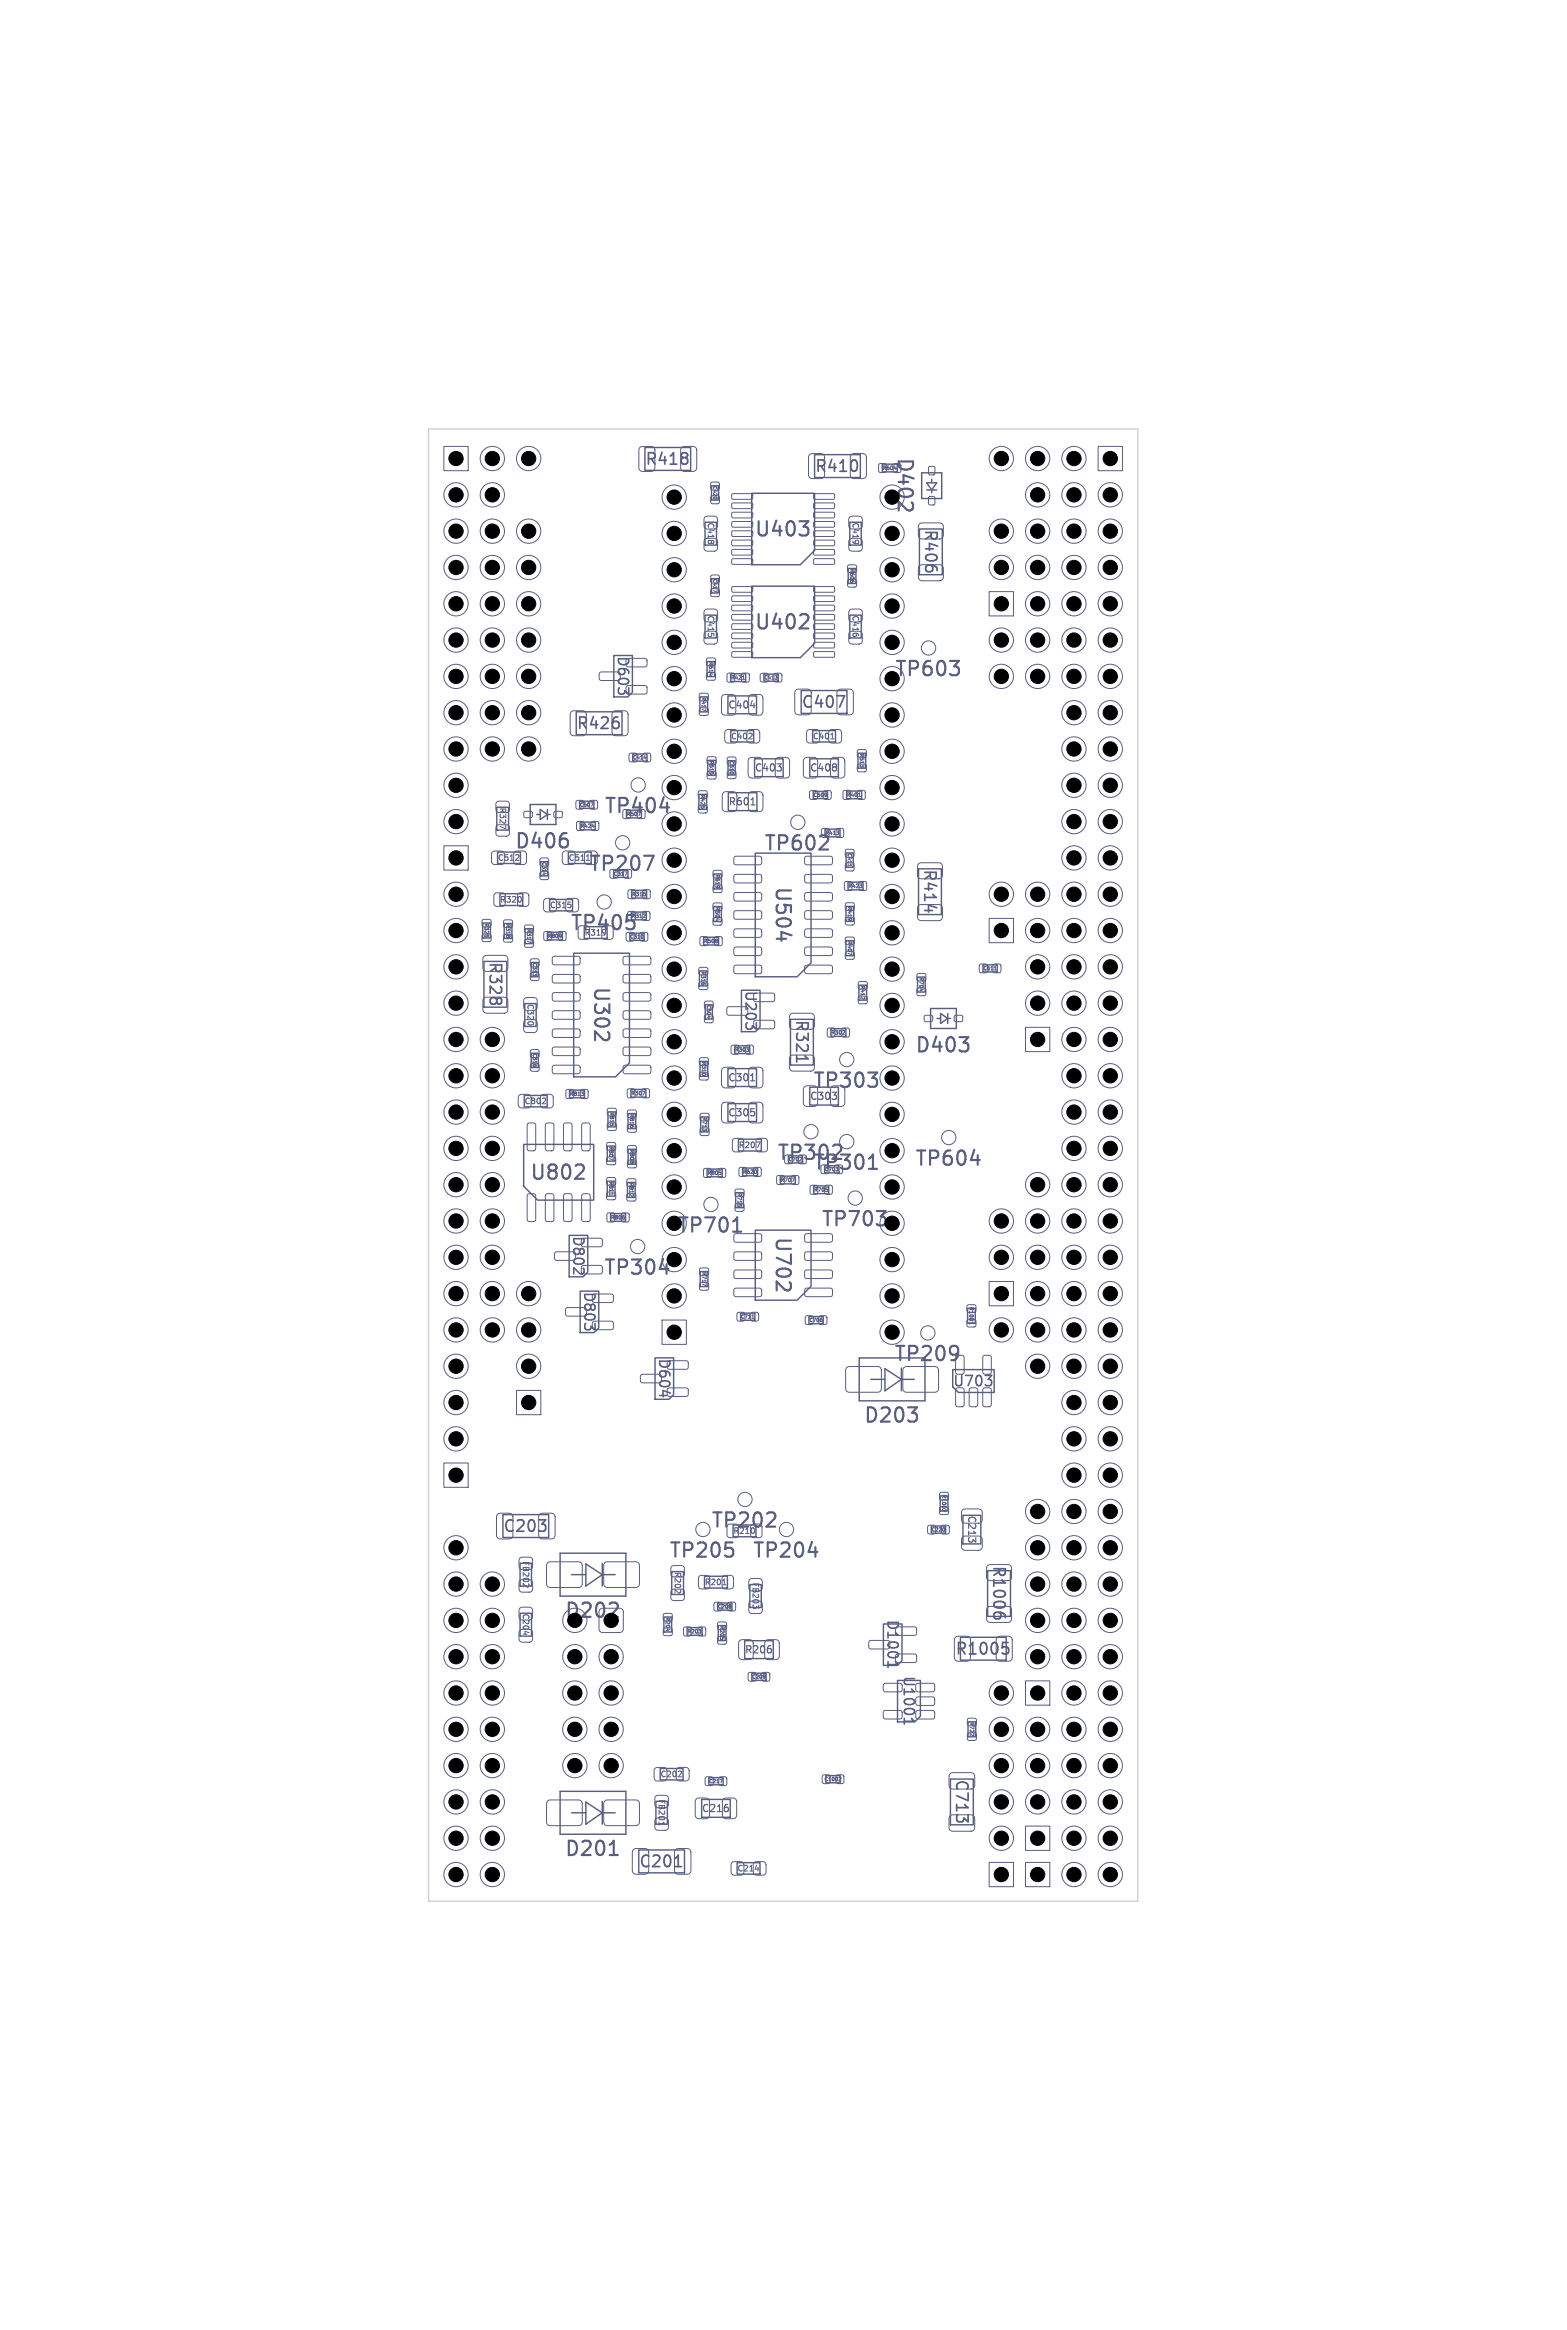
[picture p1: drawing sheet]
<svg xmlns="http://www.w3.org/2000/svg" width="110mm" height="163mm" viewBox="0 0 110 163" stroke-linecap="round" stroke-linejoin="round" font-family="sans-serif">
<defs><g id="words">
<g font-size="1.4" fill="#585d84">
<text x="62.6" y="31.9" transform="rotate(90 62.6 31.9)">D402</text>
<text x="52.7" y="37.7">U403</text>
<text x="52.7" y="44.2">U402</text>
<text x="62.5" y="47.5">TP603</text>
<text x="35.9" y="59.6">D406</text>
<text x="42.2" y="57.1">TP404</text>
<text x="53.4" y="59.7">TP602</text>
<text x="39.8" y="65.3">TP405</text>
<text x="41.1" y="61.1">TP207</text>
<text x="54.1" y="61.9" transform="rotate(90 54.1 61.9)">U504</text>
<text x="41.4" y="68.9" transform="rotate(90 41.4 68.9)">U302</text>
<text x="56.8" y="76.3">TP303</text>
<text x="63.9" y="73.8">D403</text>
<text x="37" y="82.7">U802</text>
<text x="54.3" y="81.3">TP302</text>
<text x="56.8" y="82">TP301</text>
<text x="63.9" y="81.8">TP604</text>
<text x="42.2" y="89.4">TP304</text>
<text x="47.3" y="86.4">TP701</text>
<text x="54.1" y="86.4" transform="rotate(90 54.1 86.4)">U702</text>
<text x="57.4" y="86">TP703</text>
<text x="62.5" y="95.4">TP209</text>
<text x="60.3" y="99.7">D203</text>
<text x="49.7" y="107.1">TP202</text>
<text x="46.7" y="109.2">TP205</text>
<text x="52.6" y="109.2">TP204</text>
<text x="39.4" y="130">D201</text>
</g>
<text font-size="1.4" x="39.4" y="113.4">D202</text>
<g font-size="1.1" fill="#585d84">
<text x="45.1" y="32.7">R418</text>
<text x="56.9" y="33.2">R410</text>
<text x="64.5" y="37" transform="rotate(90 64.5 37)">R406</text>
<text x="40.3" y="51.2">R426</text>
<text x="56" y="49.7">C407</text>
<text x="64.5" y="60.7" transform="rotate(90 64.5 60.7)">R414</text>
<text x="34.1" y="67.2" transform="rotate(90 34.1 67.2)">R328</text>
<text x="55.5" y="71.3" transform="rotate(90 55.5 71.3)">R321</text>
<text x="35.1" y="107.3">C203</text>
<text x="69.3" y="109.5" transform="rotate(90 69.3 109.5)">R1006</text>
<text x="66.8" y="115.9">R1005</text>
<text x="66.7" y="124.4" transform="rotate(90 66.7 124.4)">C713</text>
<text x="44.6" y="130.8">C201</text>
</g>
<g font-size="1" fill="#585d84">
<text x="43.1" y="45.8" transform="rotate(90 43.1 45.8)">D603</text>
<text x="52" y="69.2" transform="rotate(90 52 69.2)">U203</text>
<text x="39.9" y="86.4" transform="rotate(90 39.9 86.4)">D802</text>
<text x="40.7" y="90.3" transform="rotate(90 40.7 90.3)">D803</text>
<text x="45.9" y="95" transform="rotate(90 45.9 95)">D604</text>
<text x="66.6" y="97.1">U703</text>
<text x="61.9" y="113.2" transform="rotate(90 61.9 113.2)">D1001</text>
<text x="63.1" y="117.2" transform="rotate(90 63.1 117.2)">U1001</text>
</g>
<g font-size=".7" fill="#585d84">
<text x="50.9" y="49.7">C404</text>
<text x="50.9" y="56.5">R601</text>
<text x="52.7" y="54.1">C403</text>
<text x="56.6" y="54.1">C408</text>
<text x="50.9" y="75.8">C301</text>
<text x="56.6" y="77.1">C303</text>
<text x="50.9" y="78.2">C305</text>
<text x="67.6" y="106" transform="rotate(90 67.6 106)">C213</text>
<text x="52" y="115.8">R206</text>
<text x="49" y="126.9">C216</text>
</g>
<g font-size=".6" fill="#585d84">
<text x="49.4" y="36.5" transform="rotate(90 49.4 36.5)">C418</text>
<text x="59.5" y="36.5" transform="rotate(90 59.5 36.5)">C419</text>
<text x="49.4" y="43" transform="rotate(90 49.4 43)">C415</text>
<text x="59.5" y="43" transform="rotate(90 59.5 43)">C416</text>
<text x="51.1" y="51.8">C402</text>
<text x="56.8" y="51.8">C401</text>
<text x="34.9" y="56.5" transform="rotate(90 34.9 56.5)">R327</text>
<text x="34.8" y="60.3">C512</text>
<text x="34.9" y="63.2">R320</text>
<text x="38.4" y="63.6">C315</text>
<text x="39.7" y="60.3">C511</text>
<text x="40.8" y="65.5">R319</text>
<text x="36.8" y="70.2" transform="rotate(90 36.8 70.2)">C320</text>
<text x="36.6" y="77.3">C802</text>
<text x="51.6" y="80.4">R207</text>
<text x="51.3" y="107.4">R210</text>
<text x="36.5" y="109.2" transform="rotate(90 36.5 109.2)">FB202</text>
<text x="36.5" y="112.8" transform="rotate(90 36.5 112.8)">C204</text>
<text x="47.1" y="109.9" transform="rotate(90 47.1 109.9)">R202</text>
<text x="49.3" y="111">R201</text>
<text x="52.6" y="110.7" transform="rotate(90 52.6 110.7)">FB203</text>
<text x="46" y="125.8" transform="rotate(90 46 125.8)">FB201</text>
<text x="46.2" y="124.4">C202</text>
<text x="51.5" y="131">C214</text>
</g>
<g font-size=".4" fill="#585d84">
<text x="61.7" y="32.9">R604</text>
<text x="59.4" y="39.8" transform="rotate(90 59.4 39.8)">R606</text>
<text x="49.5" y="46.3" transform="rotate(90 49.5 46.3)">R614</text>
<text x="51.1" y="47.6">R421</text>
<text x="49" y="48.7" transform="rotate(90 49 48.7)">R417</text>
<text x="49.6" y="53.2" transform="rotate(90 49.6 53.2)">R515</text>
<text x="60.1" y="52.7" transform="rotate(90 60.1 52.7)">R513</text>
<text x="40.6" y="58">R424</text>
<text x="43.8" y="57.1">R507</text>
<text x="49" y="55.6" transform="rotate(90 49 55.6)">R425</text>
<text x="57.7" y="58.5">R413</text>
<text x="59.2" y="55.8">R401</text>
<text x="33.8" y="64.6" transform="rotate(90 33.8 64.6)">R325</text>
<text x="35.3" y="64.6" transform="rotate(90 35.3 64.6)">R318</text>
<text x="36.8" y="65" transform="rotate(90 36.8 65)">R317</text>
<text x="38.3" y="65.7">R809</text>
<text x="44.1" y="64.3">R312</text>
<text x="44.2" y="62.7">R315</text>
<text x="50" y="63.4" transform="rotate(90 50 63.4)">R504</text>
<text x="50" y="61.1" transform="rotate(90 50 61.1)">R619</text>
<text x="59.2" y="63.4" transform="rotate(90 59.2 63.4)">R419</text>
<text x="59.2" y="65.8" transform="rotate(90 59.2 65.8)">R407</text>
<text x="59.3" y="62.2">R423</text>
<text x="49" y="67.9" transform="rotate(90 49 67.9)">R316</text>
<text x="49.2" y="66">R508</text>
<text x="60.2" y="68.9" transform="rotate(90 60.2 68.9)">R412</text>
<text x="64.3" y="68.3" transform="rotate(90 64.3 68.3)">R704</text>
<text x="39.8" y="76.7">R813</text>
<text x="42.6" y="77.8" transform="rotate(90 42.6 77.8)">R815</text>
<text x="44" y="77.9" transform="rotate(90 44 77.9)">R816</text>
<text x="44.1" y="76.7">R307</text>
<text x="49" y="74.2" transform="rotate(90 49 74.2)">R310</text>
<text x="51.4" y="73.6">R303</text>
<text x="58.1" y="72.4">R302</text>
<text x="42.6" y="80.2" transform="rotate(90 42.6 80.2)">R807</text>
<text x="42.6" y="82.6" transform="rotate(90 42.6 82.6)">R811</text>
<text x="44" y="82.7" transform="rotate(90 44 82.7)">R812</text>
<text x="44" y="80.4" transform="rotate(90 44 80.4)">R808</text>
<text x="49.1" y="78.1" transform="rotate(90 49.1 78.1)">R713</text>
<text x="49.4" y="82.2">R805</text>
<text x="51.5" y="83.4" transform="rotate(90 51.5 83.4)">R715</text>
<text x="51.9" y="82.2">R620</text>
<text x="54.6" y="82.7">R707</text>
<text x="56.9" y="83.4">R705</text>
<text x="42.7" y="85.4">R806</text>
<text x="49.1" y="88.9" transform="rotate(90 49.1 88.9)">R717</text>
<text x="67.8" y="91.4" transform="rotate(90 67.8 91.4)">R1001</text>
<text x="65.8" y="104.5" transform="rotate(90 65.8 104.5)">R1002</text>
<text x="46.5" y="113.1" transform="rotate(90 46.5 113.1)">R204</text>
<text x="50.3" y="113.7" transform="rotate(90 50.3 113.7)">R205</text>
<text x="48" y="114.3">R203</text>
<text x="67.8" y="120.4" transform="rotate(90 67.8 120.4)">R722</text>
</g>
<g font-size=".3" fill="#585d84">
<text x="49.8" y="34" transform="rotate(90 49.8 34)">C420</text>
<text x="49.8" y="40.5" transform="rotate(90 49.8 40.5)">C417</text>
<text x="53.4" y="47.6">C413</text>
<text x="44.2" y="53.2">C414</text>
<text x="51" y="53.2" transform="rotate(90 51 53.2)">C510</text>
<text x="40.5" y="56.5">C507</text>
<text x="56.9" y="55.8">C509</text>
<text x="59.2" y="59.7" transform="rotate(90 59.2 59.7)">C411</text>
<text x="37.9" y="60.3" transform="rotate(90 37.9 60.3)">C314</text>
<text x="42.9" y="61.3">C317</text>
<text x="44" y="65.7">C310</text>
<text x="37.2" y="67.3" transform="rotate(90 37.2 67.3)">C313</text>
<text x="49.4" y="70.3" transform="rotate(90 49.4 70.3)">C504</text>
<text x="68.7" y="67.9">C611</text>
<text x="37.2" y="73.7" transform="rotate(90 37.2 73.7)">C316</text>
<text x="55.1" y="81.3">C702</text>
<text x="57.7" y="82">C703</text>
<text x="51.8" y="92.3">C711</text>
<text x="56.6" y="92.5">C706</text>
<text x="65.1" y="107.2">C220</text>
<text x="50.2" y="112.6">C208</text>
<text x="52.6" y="117.5">C209</text>
<text x="49.6" y="124.8">C217</text>
<text x="57.6" y="124.7">C1002</text>
</g>
</g></defs>
<g fill="none" stroke="#585d84" stroke-width=".12">
<path d="M48.1 31.7v.2M48.1 32.1v.3M59.9 32.3v.5M64.8 40h.4M43.3 50.5v.4M58.5 48.7h.6l-.4 .8M34.4 70.2h.3M34.8 70.2h.2M55.7 73.8v.5M64.9 63.3v.5M37.7 106.3h.5l-.3 .3M38.1 106.7v.3"/>
<path d="M69.5 112.9v.3h.2h.2l.1-.3M70.1 114.9h.4M70.2 115.2h.2l.1 .2v.2l-.3 .1M70.3 113v.2M47.2 130.6h.5M67 127.4h.3M67.7 127v.4l-.3-.2"/>
</g>
<g fill="none" stroke="#585d84" stroke-width=".07">
<path d="M31 31.2h1.7v1.7h-1.7zM44.8 31.3l.8-.1 .2 .2v1.3l-.1 .3h-.8l-.2-.2v-1.3zM47.7 31.3l.8-.1 .2 .2v1.3l-.1 .3h-.7l-.3-.2v-1.3zM49.3 37.7h.2h.6l.1 .2-.1 .6-.1 .1-.7-.1-.1-.2zM49.3 36.2l.2-.1 .6 .1 .1 .1-.1 .6-.1 .1-.7-.1-.1-.1zM49.6 38h.1M49.7 34.7h.6v.5h-.6zM49.7 33.8h.6v.4h-.6zM49.8 38h.1M49.9 34.9h.2M51.2 34.6l1.4-.1v.4h-1.4zM51.2 35.2h1.4v.3l-1.4 .1z"/>
<path d="M51.2 35.9l1.4-.1v.4h-1.4zM51.2 36.5h1.4v.3l-1.4 .1zM51.2 37.2l1.4-.1v.4h-1.4zM51.2 37.8h1.4v.3l-1.4 .1zM51.2 38.5l1.4-.1v.4h-1.4zM51.2 39.1h1.4v.3l-1.4 .1zM56.6 31.8l.8-.1 .3 .2v1.3l-.2 .3h-.7l-.2-.2-.1-1.3zM56.9 39.1h1.4l.1 .3-1.4 .1zM56.9 38.5l1.4-.1 .1 .4h-1.4zM56.9 37.8h1.4l.1 .3-1.4 .1zM56.9 37.2l1.4-.1 .1 .4h-1.4zM56.9 36.5h1.4l.1 .3-1.4 .1z"/>
<path d="M56.9 35.9l1.4-.1 .1 .4h-1.4zM56.9 35.2h1.4l.1 .3-1.4 .1zM56.9 34.6l1.4-.1 .1 .4h-1.4zM59.3 39.6h.6v.4h-.6zM59.4 37.7h.2h.6l.1 .2-.1 .6-.1 .1-.7-.1v-.2zM59.4 36.2l.2-.1 .6 .1 .1 .1-.1 .6-.1 .1-.7-.1v-.1zM59.5 31.8l.8-.1 .3 .2v1.3l-.2 .3h-.7l-.2-.2v-1.3zM59.8 38h.2M59.8 38h.1M61.5 32.5h.5v.5h-.5zM64.3 39.6l.2-.1h1.3l.2 .3v.7l-.3 .1h-1.3l-.2-.2zM64.3 36.7l.2-.1h1.3l.2 .2v.8l-.3 .1h-1.3l-.2-.2z"/>
<path d="M65 34.8h.4v.5h-.4zM65 32.7h.4v.5h-.4zM76.8 31.2h1.7v1.7h-1.7zM31 59.2h1.7v1.7h-1.7zM34.4 59.6l.2-.1 .6 .1 .1 .2-.1 .6-.1 .1-.7-.1v-.1zM34.7 57.8h.9v.6h-.9zM34.7 56.1h.9v.7h-.9zM35.4 57.7v.3l-.4-.2M36 59.6l.2-.1 .6 .1v.2v.6l-.2 .1-.6-.1-.1-.1zM36.7 56.8h.5v.4h-.5zM38.8 56.8h.5v.4h-.5zM39.4 59.6l.2-.1 .6 .1v.2v.6l-.2 .1-.6-.1-.1-.1z"/>
<path d="M40 49.8l.8-.1 .2 .2v1.3l-.2 .3h-.7l-.2-.2v-1.3zM40.3 56h.5v.6h-.5zM40.4 57.5h.4v.6h-.4zM40.9 59.6l.2-.1 .6 .1 .1 .2-.1 .6-.1 .1-.7-.1v-.1zM41.3 56h.5v.6h-.5zM41.3 56.2h.2l-.1 .2M41.4 57.5h.4v.6h-.4zM41.4 57.8h.2M42 47.1l1.3-.1 .1 .2v.3l-.2 .1h-1.2l-.1-.1zM42.9 49.8l.8-.1 .2 .2v1.3l-.1 .3h-.7l-.3-.2v-1.3zM43.8 48h1.4l.1 .1-.1 .4-.1 .1-1.2-.1-.1-.1zM43.8 46.1h1.4l.1 .1-.1 .4-.1 .1-1.2-.1-.1-.1z"/>
<path d="M44 52.7h.5v.6h-.5zM45 52.7h.5v.6h-.5zM45 53h.2M48.9 56.4h.5v.4h-.5zM48.9 55.4h.5v.4h-.5zM48.9 49.6h.6v.4h-.6zM48.9 48.5h.6v.5h-.6zM49.1 56.5h.1M49.3 44.2h.2h.6l.1 .2-.1 .6-.1 .1-.7-.1-.1-.2zM49.3 42.7l.2-.1 .6 .1 .1 .1-.1 .6-.1 .1-.7-.1-.1-.1zM49.4 49.6v.1l-.3-.1M49.4 47.1h.6v.4h-.6z"/>
<path d="M49.4 46.1h.6v.4h-.6zM49.5 54h.6v.5h-.6zM49.5 53h.6v.4h-.6zM49.6 44.5h.1M49.7 54.2h.1M49.7 47.1v.2M49.7 41.2h.6v.5h-.6zM49.7 40.3h.6v.4h-.6zM50.1 41.3v.1l-.2-.1M50.5 48.7l.7-.1 .2 .1 .1 1.1-.2 .2h-.6l-.2-.1v-1.1zM50.6 55.5l.7-.1 .2 .1v1l-.1 .3h-.6l-.3-.2v-1zM50.8 51.1l.1-.1 .6 .1 .1 .2-.1 .6-.1 .1-.6-.1-.1-.1z"/>
<path d="M50.9 47.1h.4v.6h-.4zM50.9 54h.5v.4h-.5zM50.9 53h.5v.5h-.5zM51.1 54.1h.2M51.2 41.1l1.4-.1v.4h-1.4zM51.2 41.7h1.4v.3l-1.4 .1zM51.2 42.4l1.4-.1v.4h-1.4zM51.2 43h1.4v.3l-1.4 .1zM51.2 43.7l1.4-.1v.4h-1.4zM51.2 44.3h1.4v.3l-1.4 .1zM51.2 45l1.4-.1v.4h-1.4zM51.2 45.6h1.4v.3l-1.4 .1z"/>
<path d="M51.4 59.9h1.8l.1 .1v.4l-.2 .1h-1.7l-.1-.2zM51.9 47.1h.5v.6h-.5zM51.9 47.5h.2M52.3 51.1l.2-.1 .6 .1v.2v.6l-.2 .1-.6-.1-.1-.1zM52.4 51.7h.2M52.4 53.1l.7-.1 .2 .1v1.1l-.1 .2h-.6l-.3-.1v-1.1zM52.4 55.5l.7-.1 .2 .1 .1 1-.2 .3h-.6l-.2-.2-.1-1zM52.4 48.7l.7-.1 .2 .1 .1 1.1-.2 .2h-.6l-.2-.1v-1.1zM52.6 51.3v.2M53.2 47.1h.5v.6h-.5zM54.2 47.1h.4v.6h-.4zM54.2 47.3h.2l-.1 .1"/>
<path d="M54.3 53.1l.7-.1 .2 .1v1.1l-.1 .2h-.6l-.3-.1v-1.1zM54.4 47.4h.1M54.4 47.4v.1M55.7 48.3l.8-.1 .2 .2v1.4l-.1 .2h-.8l-.2-.1v-1.4zM56.3 53.1l.6-.1 .3 .1v1.1l-.2 .2h-.6l-.2-.1v-1.1zM56.3 59.9h1.8l.1 .1v.4l-.1 .1h-1.7l-.1-.2zM56.5 51.1l.1-.1 .6 .1 .1 .2-.1 .6-.1 .1-.6-.1-.1-.1zM56.7 55.3h.4v.6h-.4zM56.9 45.6h1.4l.1 .3-1.4 .1zM56.9 45l1.4-.1 .1 .4h-1.4zM56.9 44.3h1.4l.1 .3-1.4 .1zM56.9 43.7l1.4-.1 .1 .4h-1.4z"/>
<path d="M56.9 43h1.4l.1 .3-1.4 .1zM56.9 42.4l1.4-.1 .1 .4h-1.4zM56.9 41.7h1.4l.1 .3-1.4 .1zM56.9 41.1l1.4-.1 .1 .4h-1.4zM57.5 58h.4v.6h-.4zM57.6 55.3h.5v.6h-.5zM57.8 55.5v.1M57.8 55.6h.1M57.8 55.6v.1M58 51.1l.2-.1 .6 .1 .1 .2-.1 .6-.2 .1-.6-.1v-.1zM58.1 51.7h.2M58.2 53.1l.6-.1 .3 .1v1.1l-.2 .2h-.6l-.2-.1v-1.1z"/>
<path d="M58.5 58h.5v.6h-.5zM58.5 58.1h.2l-.1 .1M58.6 48.3l.8-.1 .3 .2v1.4l-.2 .2h-.7l-.2-.1-.1-1.4zM58.7 58.3h.1M58.7 58.3v.1M59 55.3h.5v.6h-.5zM59.2 59.5h.5v.4h-.5zM59.3 40.6h.6v.4h-.6zM59.4 44.2h.2h.6l.1 .2-.1 .6-.1 .1-.7-.1v-.2zM59.4 42.7l.2-.1 .6 .1 .1 .1-.1 .6-.1 .1-.7-.1v-.1zM59.5 40.7h.1M59.7 44.5h.2"/>
<path d="M60 53.5h.6v.5h-.6zM60 52.5h.6v.4h-.6zM60 55.3h.5v.6h-.5zM60 55.7h.2M60.2 53.7h.1M60.4 53.5v.2l-.1-.1M69.2 41.4h1.7v1.7h-1.7zM33.8 65.4h.5v.4h-.5zM33.8 64.4h.5v.4h-.5zM33.8 69.8h.2h1.4l.1 .2v.7l-.2 .2h-1.4l-.1-.3zM33.8 66.9l.2-.1 1.4 .1 .1 .2v.7l-.2 .2-1.4-.1-.1-.2zM33.9 65.5h.2"/>
<path d="M34.6 62.5h.7v.9h-.7zM35.3 65.4h.5v.5h-.5zM35.3 64.4h.5v.4h-.5zM35.4 65.6h.1M35.6 65.6h.1M35.7 65.6h-.1M36 60.2h.3M36.2 62.5h.7v.9h-.7zM36.3 76.6h.2h.6v.2v.6l-.2 .1-.6-.1-.1-.1zM36.4 62.8v.2M36.7 71.4l.2-.1 .6 .1 .1 .2-.1 .6h-.1h-.7l-.1-.2zM36.7 69.8h.2h.6l.1 .2-.1 .6-.1 .1-.7-.1-.1-.1z"/>
<path d="M36.7 65.8h.6v.4h-.6zM36.7 64.8h.6v.4h-.6zM36.9 78.6h.4l.2 .1v1.7l-.1 .1h-.4l-.1-.1zM37 71.7h.2M37.1 68.1h.6v.5h-.6zM37.1 67.1h.6v.5h-.6zM37.1 74.4h.6v.5h-.6zM37.1 73.5h.6v.4h-.6zM37.1 65.8v.2l-.2-.2M37.3 68.3h.1M37.3 74.6h.1M37.4 74.6h-.1"/>
<path d="M37.5 68.1v.2l-.1-.1M37.8 61h.5v.5h-.5zM37.8 60.1h.5v.4h-.5zM37.9 76.6h.1h.6l.1 .2-.1 .6-.1 .1-.6-.1-.1-.1zM37.9 77.2h.3M38 61.1v.1M38.1 65.2h.4v.6h-.4zM38.1 62.9l.1-.1 .7 .1v.2v.6l-.2 .1-.6-.1-.1-.1zM38.1 76.9v.1M38.2 78.6h.4l.1 .1v1.7l-.1 .1h-.3l-.1-.1zM38.7 66.9h1.8l.1 .1v.4l-.2 .1h-1.7l-.1-.2zM38.7 68.2h1.8l.1 .1v.4l-.2 .1h-1.7l-.1-.2z"/>
<path d="M38.7 69.5l1.8-.1 .1 .2v.3l-.2 .1h-1.7l-.1-.1zM38.7 70.8l1.8-.1 .1 .2v.3l-.2 .1h-1.7l-.1-.1zM38.7 72h1.8l.1 .1v.4l-.2 .1h-1.7l-.1-.2zM38.7 73.3h1.8l.1 .1v.4h-.2h-1.7l-.1-.1zM38.7 74.6l1.8-.1 .1 .2v.3l-.2 .1h-1.7l-.1-.1zM39.1 65.2h.5v.6h-.5zM39.3 65.4v.1M39.3 65.5h.1M39.5 78.6h.4l.1 .1v1.7l-.1 .1h-.3l-.2-.1zM39.6 76.2h.5v.6h-.5zM39.6 62.9l.2-.1 .6 .1 .1 .2-.1 .6-.2 .1-.6-.1v-.1zM39.9 63.3v.2"/>
<path d="M40.6 76.2h.5v.6h-.5zM40.6 76.4h.2l-.1 .1M40.7 78.6h.4l.2 .1v1.7l-.1 .1h-.4l-.1-.1zM40.8 76.5v.1M42.5 80h.5v.4h-.5zM42.5 78.6h.6v.4h-.6zM42.5 77.6h.6v.4h-.6zM42.7 78.7h.1M43.6 74.6l1.8-.1 .1 .2v.3l-.1 .1h-1.7l-.1-.1zM43.6 73.3h1.8l.1 .1v.4h-.1h-1.7l-.1-.1zM43.6 72h1.8l.1 .1v.4l-.1 .1h-1.7l-.1-.2zM43.6 70.8l1.8-.1 .1 .2v.3l-.1 .1h-1.7l-.1-.1z"/>
<path d="M43.6 69.5l1.8-.1 .1 .2v.3l-.1 .1h-1.7l-.1-.1zM43.6 68.2h1.8l.1 .1v.4l-.1 .1h-1.7l-.1-.2zM43.6 66.9h1.8l.1 .1v.4l-.1 .1h-1.7l-.1-.2zM43.8 65.3h.5v.5h-.5zM43.9 76.2h.5v.6h-.5zM43.9 78.7h.6v.5h-.6zM43.9 77.7h.6v.5h-.6zM43.9 63.8h.5v.6h-.5zM44 62.3h.4v.5h-.4zM44.1 78.9h.1M44.8 65.3h.5v.5h-.5zM44.9 76.2h.5v.6h-.5z"/>
<path d="M44.9 76.3h.2l-.1 .3M45 63.8h.4v.6h-.4zM45 65.4v.2M45 62.3h.4v.5h-.4zM45.1 63.9v.1M45.1 64l-.1 .2h.1M45.1 62.5l.1 .1M45.2 62.6h.1M45.2 62.6l-.1 .1M48.9 68.7h.6v.5h-.6zM48.9 67.7h.6v.5h-.6zM49 75.1h.5v.4h-.5z"/>
<path d="M49 74h.5v.5h-.5zM49 65.6h.5v.5h-.5zM49 78.9h.6v.5h-.6zM49 77.9h.6v.5h-.6zM49.1 68.9h.1M49.2 75.2h.1M49.2 79.1h.1M49.3 79.1h-.1M49.3 71h.5v.5h-.5zM49.3 70.1h.5v.5h-.5zM49.4 79v.1l-.1-.1M49.5 71.1v.1"/>
<path d="M49.9 64.2h.6v.5h-.6zM49.9 63.2h.6v.5h-.6zM49.9 61.9h.6v.5h-.6zM49.9 60.9h.6v.5h-.6zM50 65.6h.5v.5h-.5zM50.1 62.1h.2M50.2 64.2v.2M50.2 65.7h.1M50.2 65.8v.1M50.2 65.7v.1M50.2 65.8h.1M50.2 62.1h.1"/>
<path d="M50.5 74.7h.7l.2 .1 .1 1.1-.2 .2h-.6l-.2-.1v-1.1zM50.5 77.2l.7-.1 .2 .2 .1 1-.2 .2-.6 .1-.2-.2v-1zM50.9 70.5l1.3-.1 .1 .2v.3l-.1 .1h-1.3l-.1-.1zM51.2 73.2h.4v.5h-.4zM51.3 79.7h.7v.8h-.7zM51.4 61.2h1.8l.1 .1v.4l-.2 .1h-1.7l-.1-.2zM51.4 62.5l1.8-.1 .1 .2v.3l-.2 .1h-1.7l-.1-.1zM51.4 63.8l1.8-.1 .1 .2v.3l-.2 .1h-1.7l-.1-.1zM51.4 65h1.8l.1 .1v.4l-.2 .1h-1.7l-.1-.2zM51.4 66.3h1.8l.1 .1v.4h-.2h-1.7l-.1-.1zM51.4 67.6l1.8-.1 .1 .2v.3l-.2 .1h-1.7l-.1-.1zM52.2 73.2h.5v.5h-.5z"/>
<path d="M52.2 73.3h.2l-.1 .1M52.4 73.4v.1M52.4 74.7h.7l.2 .1 .1 1.1-.2 .2h-.6l-.2-.1v-1.1zM52.4 77.2l.7-.1 .2 .2 .1 1-.2 .2-.6 .1-.2-.2v-1zM52.8 71.4h1.3l.1 .1v.4l-.2 .1h-1.2l-.1-.2zM52.8 69.5h1.3l.1 .1v.4l-.2 .1h-1.2l-.1-.2zM52.9 79.9h.3l-.2 .4M52.9 79.7h.7v.8h-.7zM55.3 73.9l.2-.1h1.3l.2 .3-.1 .7-.2 .1h-1.3l-.2-.2zM55.3 71l.2-.1h1.3l.2 .2-.1 .8-.2 .1h-1.3l-.2-.2zM56.3 76h.6l.3 .1v1.1l-.2 .2h-.6l-.2-.1v-1.1zM56.3 67.6l1.8-.1 .1 .2v.3l-.1 .1h-1.7l-.1-.1z"/>
<path d="M56.3 66.3h1.8l.1 .1v.4h-.1h-1.7l-.1-.1zM56.3 65h1.8l.1 .1v.4l-.1 .1h-1.7l-.1-.2zM56.3 63.8l1.8-.1 .1 .2v.3l-.1 .1h-1.7l-.1-.1zM56.3 62.5l1.8-.1 .1 .2v.3l-.1 .1h-1.7l-.1-.1zM56.3 61.2h1.8l.1 .1v.4l-.1 .1h-1.7l-.1-.2zM57.9 72h.5v.5h-.5zM58.2 76h.6l.3 .1v1.1l-.2 .2h-.6l-.2-.1v-1.1zM58.9 72h.5v.5h-.5zM59.1 72.1l-.2 .3h.2M59.1 61.7h.5v.6h-.5zM59.2 66.6h.5v.5h-.5zM59.2 65.6h.5v.5h-.5z"/>
<path d="M59.2 64.2h.5v.5h-.5zM59.2 63.2h.5v.5h-.5zM59.2 60.4h.5v.5h-.5zM59.3 60.5v.1M59.4 64.4h.1M59.6 64.4h-.2M59.6 66.6v.2l-.3-.1M60.1 69.7h.5v.5h-.5zM60.1 68.7h.5v.5h-.5zM60.1 61.7h.5v.6h-.5zM60.1 61.8h.2l-.1 .1M60.3 62v.1"/>
<path d="M60.5 69.9l-.3-.2v.2M64.2 69.2h.5v.4h-.5zM64.2 68.1h.5v.5h-.5zM64.2 63.4l.2-.1h1.4l.1 .2v.8l-.2 .1h-1.4l-.1-.2zM64.2 60.4h.2h1.4l.1 .2v.7l-.2 .2h-1.4l-.1-.3zM64.4 69.2v.1M64.7 71.1h.5v.3h-.5zM66.8 71.1h.5v.3h-.5zM68.5 67.5h.5v.5h-.5zM69.2 64.2h1.7v1.7h-1.7zM69.5 67.5h.5v.5h-.5zM69.5 67.9h.2"/>
<path d="M71.7 71.9h1.7v1.7h-1.7zM36.1 97.3h1.7v1.7h-1.7zM36.9 83.6l.4-.1 .2 .1v1.7l-.1 .1-.4 .1-.1-.1zM38.2 83.6l.4-.1 .1 .1v1.7l-.1 .1-.3 .1-.1-.1zM38.8 87.6h1.4l.1 .1-.1 .4-.1 .1h-1.2l-.1-.2zM39.5 83.6l.4-.1 .1 .1v1.7l-.1 .1-.3 .1-.2-.1zM39.6 91.5h1.3l.1 .1v.4l-.1 .1h-1.3v-.2zM40.7 88.6l1.3-.1 .1 .2v.3l-.1 .1h-1.2l-.1-.1zM40.7 86.7l1.3-.1 .1 .2v.3l-.1 .1h-1.2l-.1-.1zM40.7 83.6l.4-.1 .2 .1v1.7l-.1 .1-.4 .1-.1-.1zM41.5 92.5l1.3-.1 .1 .2v.3l-.1 .1h-1.3l-.1-.1zM41.5 90.6l1.3-.1 .1 .2v.3l-.1 .1h-1.3l-.1-.1z"/>
<path d="M42.5 81h.5v.4h-.5zM42.5 83.4h.5v.5h-.5zM42.5 82.4h.5v.5h-.5zM42.5 84.9h.4v.5h-.4zM42.6 83.5v.1M42.9 81v.2l-.3-.1M43.5 84.9h.5v.5h-.5zM43.7 85.1v.2M43.9 83.5h.5v.5h-.5zM43.9 82.5h.5v.5h-.5zM43.9 81.2h.6v.5h-.6zM43.9 80.2h.6v.4h-.6z"/>
<path d="M44.1 81.4h.1M44.3 81.4h.1M44.3 83.7l-.3-.2v.2M44.3 83.7h.1M44.8 96.2h1.4l.1 .1v.3l-.2 .1h-1.2l-.1-.1zM46.3 92.3h1.7v1.7h-1.7zM46.7 97.1h1.3l.1 .1v.4l-.1 .1h-1.2l-.1-.2zM46.7 95.2h1.3l.1 .1v.4l-.1 .1h-1.2l-.1-.2zM49 89.8h.5v.4h-.5zM49 88.7h.5v.5h-.5zM49.2 81.8h.5v.5h-.5zM49.4 89.8v.1l-.3-.1"/>
<path d="M50.3 81.8h.4v.5h-.4zM50.4 82v.1M50.4 82.1h.1M51.4 86.3h1.8l.1 .2v.3l-.2 .1h-1.7l-.1-.1zM51.4 87.6h1.8l.1 .1v.4l-.2 .1h-1.7l-.1-.2zM51.4 88.9h1.8l.1 .1v.4h-.2h-1.7l-.1-.1zM51.4 90.2l1.8-.1 .1 .2v.3l-.2 .1h-1.7l-.1-.1zM51.4 84.2h.6v.5h-.6zM51.4 83.2h.6v.5h-.6zM51.6 91.8h.5v.6h-.5zM51.6 84.4h.1M51.7 81.7h.5v.6h-.5z"/>
<path d="M52.5 91.8h.5v.6h-.5zM52.6 92.2h.1M52.7 81.7h.5v.6h-.5zM52.9 81.9v.2M54.4 82.3h.4v.5h-.4zM55.4 82.3h.4v.5h-.4zM55.4 82.4h.2l-.1 .3M56.3 90.2l1.8-.1 .1 .2v.3l-.1 .1h-1.7l-.1-.1zM56.3 88.9h1.8l.1 .1v.4h-.1h-1.7l-.1-.1zM56.3 87.6h1.8l.1 .1v.4l-.1 .1h-1.7l-.1-.2zM56.3 86.3h1.8l.1 .2v.3l-.1 .1h-1.7l-.1-.1zM56.4 92.1h.4v.5h-.4z"/>
<path d="M56.7 83h.5v.5h-.5zM57.3 92.1h.5v.5h-.5zM57.5 92.3v.1M57.5 92.4h.1M57.7 83h.5v.5h-.5zM57.9 83.2v.1M59.2 95.7l.2-.1h2l.2 .1v.1v1.3v.2l-.2 .1h-2l-.2-.1-.1-.2v-1.3zM63.2 95.7l.2-.1h2l.2 .1v.1v1.3v.2l-.2 .1h-2l-.2-.1-.1-.2v-1.3zM66.9 97.1h.4l.1 .1v1.1l-.1 .1h-.3l-.2-.1zM66.9 94.9l.4-.1 .1 .1v1.1l-.1 .1h-.3l-.2-.1zM67.7 92.3h.5v.5h-.5zM67.7 91.3h.5v.5h-.5z"/>
<path d="M67.8 92.5v.1M67.8 97.1h.4l.2 .1v1.1l-.1 .1h-.4l-.1-.1zM68 92.5l.1 .1h-.3M68.8 97.1h.4l.1 .1v1.1l-.1 .1h-.3l-.2-.1zM68.8 94.9l.4-.1 .1 .1v1.1l-.1 .1h-.3l-.2-.1zM69.2 89.6h1.7v1.7h-1.7zM31 102.3h1.7v1.7h-1.7zM34.8 105.9h.8l.3 .1v1.4l-.2 .2-.7 .1-.3-.2v-1.4zM36.4 110.6l.1-.1 .7 .1 .1 .1-.1 .6-.2 .1-.6-.1-.1-.1zM36.4 109l.1-.1 .7 .1 .1 .2-.1 .5-.2 .1-.6-.1-.1-.1zM36.4 114h.1h.7l.1 .2-.1 .6-.2 .1-.6-.1-.1-.1zM36.4 112.5l.1-.1 .7 .1 .1 .2-.1 .6h-.2h-.6l-.1-.2z"/>
<path d="M36.7 114.1v.3M37 111h-.2l-.2-.2v.2M37 111h.1M37 110.9v.1M37.7 105.9h.9l.2 .1v1.4l-.1 .2-.8 .1-.2-.2v-1.4zM38.3 109.3h.2h2h.2v.2v1.3v.2l-.2 .1h-2l-.2-.1-.1-.2v-1.3zM42 112.6l.1-.1h1.2l.2 .1 .1 .2v1.2l-.1 .1-.2 .1h-1.2l-.1-.1-.1-.1v-1.2zM42.3 109.3h.2h2h.2v.2v1.3v.2l-.2 .1h-2l-.2-.1-.1-.2v-1.3zM46.4 113.9h.6v.5h-.6zM46.4 112.9h.6v.5h-.6zM46.7 113.9v.2M47 111.2h.8v.7h-.8z"/>
<path d="M47 109.6h.8v.7h-.8zM47.2 111.2v.2M47.4 111.4h.2M47.8 113.9h.5v.5h-.5zM48.9 113.9h.4v.5h-.4zM48.9 114h.1l-.1 .1M48.9 110.3h.7v.8h-.7zM49 114.1v.1M50 112.1h.5v.6h-.5zM50.2 114.5h.6v.5h-.6zM50.2 113.5h.6v.5h-.6zM50.4 114.7h.1"/>
<path d="M50.5 110.9h.3M50.6 110.3h.6v.8h-.6zM50.9 112.1h.5v.6h-.5zM51.1 112.3h.1M51.1 112.4v.1M51.1 112.5h.1M51.7 114.8l.7-.1 .3 .2v1l-.2 .2h-.6l-.2-.2v-.9zM52.4 117h.4v.6h-.4zM52.4 112.1l.2-.1 .7 .1v.1v.6l-.2 .1-.7-.1v-.1zM52.4 110.5l.2-.1 .7 .1v.1v.6l-.2 .1-.7-.1v-.1zM52.7 112.4v.1l.2-.1M53.1 112.3v.2l-.2-.1"/>
<path d="M53.3 117h.5v.6h-.5zM53.5 117.2v.1M53.5 117.3h.1M53.5 117.3v.1M53.6 114.8l.7-.1 .2 .2v1l-.1 .2h-.7l-.2-.2v-.9zM60.8 114.8h1.3l.1 .1v.4l-.1 .1-1.2-.1-.1-.1zM61.8 117.8h1.2l.1 .1v.4l-.1 .1-1.1-.1-.1-.1zM61.8 119.7h1.2l.1 .1v.4l-.1 .1-1.1-.1-.1-.1zM62.7 115.8l1.3-.1 .1 .2v.3l-.1 .1h-1.3l-.1-.1zM62.7 113.9l1.3-.1 .1 .2v.3l-.1 .1h-1.3l-.1-.1zM64.1 119.7h1.2l.1 .1v.4l-.2 .1-1.1-.1v-.1zM64.1 118.8l1.2-.1 .1 .2v.3l-.2 .1h-1.1v-.1z"/>
<path d="M64.1 117.8h1.2l.1 .1v.4l-.2 .1-1.1-.1v-.1zM64.9 106.7h.5v.6h-.5zM65.7 105.5h.6v.4h-.6zM65.7 104.4h.6v.5h-.6zM65.9 106.7h.5v.6h-.5zM66.1 106.9v.2M66.2 105.6l-.1 .2-.2-.2v.2M66.8 114.5h.8l.3 .1v1.4l-.2 .2h-.7l-.2-.1v-1.4zM67.3 107.5h.2h1l.2 .2v.6l-.2 .2-1.1-.1-.1-.2zM67.3 105.6h.2h1l.2 .2v.6l-.2 .2-1.1-.1-.1-.2zM69.1 112.5l.2-.1h1.3l.2 .2-.1 .7-.2 .2h-1.3l-.2-.2zM69.1 109.5h.2h1.3l.2 .2-.1 .7-.2 .2h-1.3l-.2-.3z"/>
<path d="M69.7 114.5h.9l.2 .1v1.4l-.2 .2h-.7l-.2-.1v-1.4zM71.7 117.6h1.7v1.7h-1.7zM38.3 126l.2-.1h2l.2 .1v.2v1.3v.1l-.2 .1h-2l-.2-.1-.1-.1v-1.3zM42.3 126l.2-.1h2l.2 .1v.2v1.3v.1l-.2 .1h-2l-.2-.1-.1-.1v-1.3zM44.3 129.4l.8-.1 .3 .2v1.4l-.2 .2h-.7l-.3-.1v-1.4zM45.8 123.7l.2-.1 .6 .1 .1 .2-.1 .6-.2 .1-.6-.1v-.1zM45.9 127.2h.1h.7l.1 .2-.1 .6h-.2h-.6l-.1-.2zM45.9 125.7l.1-.1 .7 .1 .1 .1-.1 .6-.2 .1-.6-.1-.1-.2zM46.1 127.5v.2M46.4 127.5l.1 .1h-.4M47.2 129.4l.9-.1 .2 .2v1.4l-.1 .2h-.8l-.2-.1v-1.4zM47.4 123.7l.1-.1 .6 .1 .1 .2-.1 .6-.1 .1-.6-.1-.1-.1z"/>
<path d="M47.4 124.3h.3M47.7 123.9v.2M48.7 125.9l.7-.1 .2 .1v1.1l-.1 .2h-.6l-.3-.1v-1.1zM49.4 124.3h.4v.6h-.4zM50.3 124.3h.5v.6h-.5zM50.4 124.5h.1l-.1 .2M50.6 125.9l.7-.1 .2 .1v1.1l-.1 .2h-.6l-.3-.1v-1.1zM51.2 130.3l.2-.1 .6 .1v.2v.6l-.2 .1-.6-.1-.1-.1zM52.7 130.3l.2-.1 .6 .1 .1 .2-.1 .6-.1 .1-.7-.1v-.1zM52.8 130.8h.3M57.5 124.2h.5v.5h-.5zM58.5 124.2h.5v.5h-.5z"/>
<path d="M58.7 124.3h.1M58.8 124.3v.1M58.8 124.4l-.1 .2h.1M66.4 127h.2h1.4l.2 .2v.8l-.3 .1h-1.4l-.1-.2zM66.4 124.1l.2-.1h1.4l.2 .3v.7l-.3 .2-1.4-.1-.1-.2zM67.7 121.3h.6v.4h-.6zM67.7 120.2h.6v.5h-.6zM68.1 121.4l-.2-.1v.1M68.1 121.4h.1M69.2 130.3h1.7v1.7h-1.7zM71.7 127.7h1.7v1.7h-1.7zM71.7 130.3h1.7v1.7h-1.7z"/>
<circle cx="31.9" cy="37.2" r=".85"/>
<circle cx="31.9" cy="39.7" r=".85"/>
<circle cx="31.9" cy="34.6" r=".85"/>
<circle cx="34.4" cy="39.7" r=".85"/>
<circle cx="34.4" cy="37.2" r=".85"/>
<circle cx="34.4" cy="32.1" r=".85"/>
<circle cx="34.4" cy="34.6" r=".85"/>
<circle cx="37" cy="32.1" r=".85"/>
<circle cx="37" cy="37.2" r=".85"/>
<circle cx="37" cy="39.7" r=".85"/>
<circle cx="47.2" cy="34.8" r=".85"/>
<circle cx="47.2" cy="37.3" r=".85"/>
<circle cx="47.2" cy="39.9" r=".85"/>
<circle cx="62.4" cy="34.8" r=".85"/>
<circle cx="62.4" cy="37.3" r=".85"/>
<circle cx="62.4" cy="39.9" r=".85"/>
<circle cx="70" cy="39.7" r=".85"/>
<circle cx="70" cy="37.2" r=".85"/>
<circle cx="70" cy="32.1" r=".85"/>
<circle cx="72.6" cy="37.2" r=".85"/>
<circle cx="72.6" cy="39.7" r=".85"/>
<circle cx="72.6" cy="32.1" r=".85"/>
<circle cx="72.6" cy="34.6" r=".85"/>
<circle cx="75.1" cy="32.1" r=".85"/>
<circle cx="75.1" cy="34.6" r=".85"/>
<circle cx="75.1" cy="37.2" r=".85"/>
<circle cx="75.1" cy="39.7" r=".85"/>
<circle cx="77.7" cy="37.2" r=".85"/>
<circle cx="77.7" cy="39.7" r=".85"/>
<circle cx="77.7" cy="34.6" r=".85"/>
<circle cx="31.9" cy="49.9" r=".85"/>
<circle cx="31.9" cy="57.5" r=".85"/>
<circle cx="31.9" cy="47.3" r=".85"/>
<circle cx="31.9" cy="52.4" r=".85"/>
<circle cx="31.9" cy="42.2" r=".85"/>
<circle cx="31.9" cy="54.9" r=".85"/>
<circle cx="31.9" cy="44.8" r=".85"/>
<circle cx="34.4" cy="49.9" r=".85"/>
<circle cx="34.4" cy="52.4" r=".85"/>
<circle cx="34.4" cy="42.2" r=".85"/>
<circle cx="34.4" cy="47.3" r=".85"/>
<circle cx="34.4" cy="44.8" r=".85"/>
<circle cx="37" cy="49.9" r=".85"/>
<circle cx="37" cy="42.2" r=".85"/>
<circle cx="37" cy="52.4" r=".85"/>
<circle cx="37" cy="44.8" r=".85"/>
<circle cx="37" cy="47.3" r=".85"/>
<circle cx="43.6" cy="59" r=".5"/>
<circle cx="44.6" cy="54.9" r=".5"/>
<circle cx="47.2" cy="42.4" r=".85"/>
<circle cx="47.2" cy="44.9" r=".85"/>
<circle cx="47.2" cy="50" r=".85"/>
<circle cx="47.2" cy="57.6" r=".85"/>
<circle cx="47.2" cy="52.6" r=".85"/>
<circle cx="47.2" cy="47.5" r=".85"/>
<circle cx="47.2" cy="55.1" r=".85"/>
<circle cx="55.8" cy="57.5" r=".5"/>
<circle cx="62.4" cy="50" r=".85"/>
<circle cx="62.4" cy="57.6" r=".85"/>
<circle cx="62.4" cy="52.6" r=".85"/>
<circle cx="62.4" cy="47.5" r=".85"/>
<circle cx="62.4" cy="42.4" r=".85"/>
<circle cx="62.4" cy="55.1" r=".85"/>
<circle cx="62.4" cy="44.9" r=".85"/>
<circle cx="64.9" cy="45.3" r=".5"/>
<circle cx="70" cy="47.3" r=".85"/>
<circle cx="70" cy="44.8" r=".85"/>
<circle cx="72.6" cy="47.3" r=".85"/>
<circle cx="72.6" cy="44.8" r=".85"/>
<circle cx="72.6" cy="42.2" r=".85"/>
<circle cx="75.1" cy="57.5" r=".85"/>
<circle cx="75.1" cy="47.3" r=".85"/>
<circle cx="75.1" cy="44.8" r=".85"/>
<circle cx="75.1" cy="54.9" r=".85"/>
<circle cx="75.1" cy="42.2" r=".85"/>
<circle cx="75.1" cy="52.4" r=".85"/>
<circle cx="75.1" cy="49.9" r=".85"/>
<circle cx="77.7" cy="57.5" r=".85"/>
<circle cx="77.7" cy="47.3" r=".85"/>
<circle cx="77.7" cy="42.2" r=".85"/>
<circle cx="77.7" cy="49.9" r=".85"/>
<circle cx="77.7" cy="44.8" r=".85"/>
<circle cx="77.7" cy="54.9" r=".85"/>
<circle cx="77.7" cy="52.4" r=".85"/>
<circle cx="31.9" cy="67.6" r=".85"/>
<circle cx="31.9" cy="62.6" r=".85"/>
<circle cx="31.9" cy="77.8" r=".85"/>
<circle cx="31.9" cy="70.2" r=".85"/>
<circle cx="31.9" cy="72.7" r=".85"/>
<circle cx="31.9" cy="75.3" r=".85"/>
<circle cx="31.9" cy="65.1" r=".85"/>
<circle cx="34.4" cy="72.7" r=".85"/>
<circle cx="34.4" cy="75.3" r=".85"/>
<circle cx="34.4" cy="77.8" r=".85"/>
<circle cx="42.3" cy="63.1" r=".5"/>
<circle cx="47.2" cy="78" r=".85"/>
<circle cx="47.2" cy="65.3" r=".85"/>
<circle cx="47.2" cy="75.4" r=".85"/>
<circle cx="47.2" cy="72.9" r=".85"/>
<circle cx="47.2" cy="62.7" r=".85"/>
<circle cx="47.2" cy="70.3" r=".85"/>
<circle cx="47.2" cy="60.2" r=".85"/>
<circle cx="47.2" cy="67.8" r=".85"/>
<circle cx="56.7" cy="79.2" r=".5"/>
<circle cx="59.2" cy="74.1" r=".5"/>
<circle cx="59.2" cy="79.9" r=".5"/>
<circle cx="62.4" cy="62.7" r=".85"/>
<circle cx="62.4" cy="78" r=".85"/>
<circle cx="62.4" cy="72.9" r=".85"/>
<circle cx="62.4" cy="70.3" r=".85"/>
<circle cx="62.4" cy="60.2" r=".85"/>
<circle cx="62.4" cy="75.4" r=".85"/>
<circle cx="62.4" cy="67.8" r=".85"/>
<circle cx="62.4" cy="65.3" r=".85"/>
<circle cx="66.4" cy="79.6" r=".5"/>
<circle cx="70" cy="62.6" r=".85"/>
<circle cx="72.6" cy="70.2" r=".85"/>
<circle cx="72.6" cy="65.1" r=".85"/>
<circle cx="72.6" cy="67.6" r=".85"/>
<circle cx="72.6" cy="62.6" r=".85"/>
<circle cx="75.1" cy="67.6" r=".85"/>
<circle cx="75.1" cy="62.6" r=".85"/>
<circle cx="75.1" cy="77.8" r=".85"/>
<circle cx="75.1" cy="60" r=".85"/>
<circle cx="75.1" cy="70.2" r=".85"/>
<circle cx="75.1" cy="75.3" r=".85"/>
<circle cx="75.1" cy="72.7" r=".85"/>
<circle cx="75.1" cy="65.1" r=".85"/>
<circle cx="77.7" cy="67.6" r=".85"/>
<circle cx="77.7" cy="70.2" r=".85"/>
<circle cx="77.7" cy="62.6" r=".85"/>
<circle cx="77.7" cy="75.3" r=".85"/>
<circle cx="77.7" cy="72.7" r=".85"/>
<circle cx="77.7" cy="60" r=".85"/>
<circle cx="77.7" cy="77.8" r=".85"/>
<circle cx="77.7" cy="65.1" r=".85"/>
<circle cx="31.9" cy="80.3" r=".85"/>
<circle cx="31.9" cy="85.4" r=".85"/>
<circle cx="31.9" cy="82.9" r=".85"/>
<circle cx="31.9" cy="88" r=".85"/>
<circle cx="31.9" cy="93" r=".85"/>
<circle cx="31.9" cy="95.6" r=".85"/>
<circle cx="31.9" cy="90.5" r=".85"/>
<circle cx="31.9" cy="98.1" r=".85"/>
<circle cx="34.4" cy="93" r=".85"/>
<circle cx="34.4" cy="80.3" r=".85"/>
<circle cx="34.4" cy="88" r=".85"/>
<circle cx="34.4" cy="82.9" r=".85"/>
<circle cx="34.4" cy="85.4" r=".85"/>
<circle cx="34.4" cy="90.5" r=".85"/>
<circle cx="37" cy="95.6" r=".85"/>
<circle cx="37" cy="90.5" r=".85"/>
<circle cx="37" cy="93" r=".85"/>
<circle cx="44.6" cy="87.2" r=".5"/>
<circle cx="47.2" cy="85.6" r=".85"/>
<circle cx="47.2" cy="90.7" r=".85"/>
<circle cx="47.2" cy="88.1" r=".85"/>
<circle cx="47.2" cy="83" r=".85"/>
<circle cx="47.2" cy="80.5" r=".85"/>
<circle cx="49.7" cy="84.3" r=".5"/>
<circle cx="59.8" cy="83.8" r=".5"/>
<circle cx="62.4" cy="85.6" r=".85"/>
<circle cx="62.4" cy="88.1" r=".85"/>
<circle cx="62.4" cy="80.5" r=".85"/>
<circle cx="62.4" cy="90.7" r=".85"/>
<circle cx="62.4" cy="83" r=".85"/>
<circle cx="62.4" cy="93.2" r=".85"/>
<circle cx="64.9" cy="93.2" r=".5"/>
<circle cx="70" cy="85.4" r=".85"/>
<circle cx="70" cy="93" r=".85"/>
<circle cx="70" cy="88" r=".85"/>
<circle cx="72.6" cy="95.6" r=".85"/>
<circle cx="72.6" cy="93" r=".85"/>
<circle cx="72.6" cy="82.9" r=".85"/>
<circle cx="72.6" cy="90.5" r=".85"/>
<circle cx="72.6" cy="88" r=".85"/>
<circle cx="72.6" cy="85.4" r=".85"/>
<circle cx="75.1" cy="95.6" r=".85"/>
<circle cx="75.1" cy="85.4" r=".85"/>
<circle cx="75.1" cy="80.3" r=".85"/>
<circle cx="75.1" cy="93" r=".85"/>
<circle cx="75.1" cy="90.5" r=".85"/>
<circle cx="75.1" cy="82.9" r=".85"/>
<circle cx="75.1" cy="98.1" r=".85"/>
<circle cx="75.1" cy="88" r=".85"/>
<circle cx="77.7" cy="93" r=".85"/>
<circle cx="77.7" cy="88" r=".85"/>
<circle cx="77.7" cy="82.9" r=".85"/>
<circle cx="77.7" cy="80.3" r=".85"/>
<circle cx="77.7" cy="90.5" r=".85"/>
<circle cx="77.7" cy="98.1" r=".85"/>
<circle cx="77.7" cy="95.6" r=".85"/>
<circle cx="77.7" cy="85.4" r=".85"/>
<circle cx="31.9" cy="110.8" r=".85"/>
<circle cx="31.9" cy="108.3" r=".85"/>
<circle cx="31.9" cy="113.4" r=".85"/>
<circle cx="31.9" cy="100.7" r=".85"/>
<circle cx="31.9" cy="118.4" r=".85"/>
<circle cx="31.9" cy="115.9" r=".85"/>
<circle cx="34.4" cy="110.8" r=".85"/>
<circle cx="34.4" cy="113.4" r=".85"/>
<circle cx="34.4" cy="118.4" r=".85"/>
<circle cx="34.4" cy="115.9" r=".85"/>
<circle cx="40.2" cy="113.4" r=".85"/>
<circle cx="40.2" cy="118.4" r=".85"/>
<circle cx="40.2" cy="115.9" r=".85"/>
<circle cx="42.7" cy="115.9" r=".85"/>
<circle cx="42.7" cy="118.4" r=".85"/>
<circle cx="49.2" cy="107" r=".5"/>
<circle cx="52.1" cy="104.9" r=".5"/>
<circle cx="55" cy="107" r=".5"/>
<circle cx="70" cy="118.4" r=".85"/>
<circle cx="72.6" cy="110.8" r=".85"/>
<circle cx="72.6" cy="108.3" r=".85"/>
<circle cx="72.6" cy="113.4" r=".85"/>
<circle cx="72.6" cy="105.7" r=".85"/>
<circle cx="72.6" cy="115.9" r=".85"/>
<circle cx="75.1" cy="113.4" r=".85"/>
<circle cx="75.1" cy="103.2" r=".85"/>
<circle cx="75.1" cy="108.3" r=".85"/>
<circle cx="75.1" cy="100.7" r=".85"/>
<circle cx="75.1" cy="110.8" r=".85"/>
<circle cx="75.1" cy="115.9" r=".85"/>
<circle cx="75.1" cy="118.4" r=".85"/>
<circle cx="75.1" cy="105.7" r=".85"/>
<circle cx="77.7" cy="108.3" r=".85"/>
<circle cx="77.7" cy="118.4" r=".85"/>
<circle cx="77.7" cy="113.4" r=".85"/>
<circle cx="77.7" cy="100.7" r=".85"/>
<circle cx="77.7" cy="103.2" r=".85"/>
<circle cx="77.7" cy="105.7" r=".85"/>
<circle cx="77.7" cy="110.8" r=".85"/>
<circle cx="77.7" cy="115.9" r=".85"/>
<circle cx="31.9" cy="121" r=".85"/>
<circle cx="31.9" cy="126.1" r=".85"/>
<circle cx="31.9" cy="128.6" r=".85"/>
<circle cx="31.9" cy="131.1" r=".85"/>
<circle cx="31.9" cy="123.5" r=".85"/>
<circle cx="34.4" cy="121" r=".85"/>
<circle cx="34.4" cy="126.1" r=".85"/>
<circle cx="34.4" cy="128.6" r=".85"/>
<circle cx="34.4" cy="131.1" r=".85"/>
<circle cx="34.4" cy="123.5" r=".85"/>
<circle cx="40.2" cy="121" r=".85"/>
<circle cx="40.2" cy="123.5" r=".85"/>
<circle cx="42.7" cy="121" r=".85"/>
<circle cx="42.7" cy="123.5" r=".85"/>
<circle cx="70" cy="121" r=".85"/>
<circle cx="70" cy="128.6" r=".85"/>
<circle cx="70" cy="126.1" r=".85"/>
<circle cx="70" cy="123.5" r=".85"/>
<circle cx="72.6" cy="121" r=".85"/>
<circle cx="72.6" cy="126.1" r=".85"/>
<circle cx="72.6" cy="123.5" r=".85"/>
<circle cx="75.1" cy="121" r=".85"/>
<circle cx="75.1" cy="128.6" r=".85"/>
<circle cx="75.1" cy="126.1" r=".85"/>
<circle cx="75.1" cy="123.5" r=".85"/>
<circle cx="75.1" cy="131.1" r=".85"/>
<circle cx="77.7" cy="121" r=".85"/>
<circle cx="77.7" cy="128.6" r=".85"/>
<circle cx="77.7" cy="126.1" r=".85"/>
<circle cx="77.7" cy="131.1" r=".85"/>
<circle cx="77.7" cy="123.5" r=".85"/>
</g>
<g fill="none" stroke="#585d84" stroke-width=".08">
<path d="M52.5 49.4h.3M52.5 56.3h.3M54.3 53.4h.3l-.1 .2M54.6 53.7v.2M58.5 53.5v.1M58.5 53.7v.2M52.5 75.6h.3M52.5 77.6h.3M52.7 77.8v.2M58.5 76.7v.2M53.9 115.4v.2M67.8 107.9h.2"/>
<path d="M68.2 107.6v.3l-.1-.2M50.9 126.5v.2"/>
</g>
<g fill="none" stroke="#585d84" stroke-width=".15">
<path d="M55.9 36.5h.6l-.3 .3M56.4 36.9l.1 .1-.1 .4M62.9 35.1v.6M63.4 35.7h.4M39.7 58.8v.4M45.1 59.9h.6l-.4 1M46.2 56.5h.6M56.4 43l.1 .2v.2l-.6 .6h.6M57.3 59.4h.6M57.9 58.5v.4M66.4 46.2h.7l-.4 .4M67 46.7v.4"/>
<path d="M42.6 72.7l-.2 .1-.2-.1-.6-.5v.6M44.3 64.5v.4M54.7 65.2v.6M60.7 75h.6l-.3 .4M61.3 75.5v.4M67.1 72.6h.6l-.3 .3M67.7 73v.5M40.7 81.5l.1 .2v.2l-.6 .6h.6M46.1 88.8h.7M51.3 86.2h.5M55.3 90.2l-.2 .1-.2-.1-.6-.5v.6M58.8 80.2v.3"/>
<path d="M60.8 81.8h.5M61.3 84.7h.6l-.3 .4M61.9 85.2v.4M63.5 98.5h.6l-.3 .3M64.1 98.9v.5M67 94.2v.7M67 94.6v.1M67.9 81.2h.6M42.6 113.1h.6M43.2 112.2v.3M51.2 108.4v.4M53.6 106.8h.6"/>
<path d="M54.2 105.9v.3M56.6 108.6h.6M42.6 129.8h.6"/>
</g>
<g fill="none" stroke="#585d84" stroke-width=".11">
<path d="M43.3 48.5h.3M44 48.1v.5l-.3-.3M52.2 71.9l.1 .1 .3-.1M52.9 71.5v.5l-.3-.2M40.8 89.1h-.3l-.4-.4v.4M41 93h.3M41.6 92.6v.4l-.3-.2M46.4 97.3v.4M68.9 96.2h.5l-.3 .3M69.3 96.5l.1 .1-.1 .3M62.1 116.2v.5M62.7 116.3l.1 .1h-.7"/>
<path d="M63.2 120.2v.4M63.8 120.2l.2 .2h-.8"/>
</g>
<g fill="none" stroke="#585d84" stroke-width=".1">
<path d="M45.1 31.3h3.2v1.6h-3.2zM49.3 36.5h.8v1.6h-.8zM49.8 34h.5v1h-.5zM52.6 34.5h4.4v4l-1 1h-3.4zM57 31.8h3.2v1.6h-3.2zM59.3 39.8h.6v1h-.6zM59.4 36.5h.8v1.6h-.8zM61.7 32.5h1.1v.5h-1.1zM64.3 37h1.6v3.2h-1.6zM64.5 33.1h1.4v1.8h-1.4zM64.8 34.3h.7M64.8 33.8h.7l-.3 .5z"/>
<path d="M65.2 33.5v.3M65.2 34.3v.2M34.7 56.5h.9v1.6h-.9zM34.8 59.6h1.6v.8h-1.6zM37.1 56.3h1.8v1.4h-1.8zM37.5 57h.3M37.8 56.6l.5 .4-.5 .3zM38.3 56.6v.7M38.3 57h.2M39.8 59.6h1.6v.8h-1.6zM40.3 49.8h3.2v1.6h-3.2zM40.5 56h1v.5h-1z"/>
<path d="M40.6 57.5h1v.6h-1zM42.9 45.9h1.3v2.5l-.3 .4h-1zM44.3 52.7h1v.5h-1zM48.9 55.6h.5v1h-.5zM49 48.8h.5v1h-.5zM49.3 43h.8v1.6h-.8zM49.5 46.3h.5v1h-.5zM49.5 53.2h.5v1h-.5zM49.8 40.5h.5v1h-.5zM50.9 48.7h2v1.2h-2zM50.9 53.2h.5v1h-.5zM50.9 55.5h2v1.2h-2z"/>
<path d="M51.1 47.1h1.1v.6h-1.1zM51.1 51.1h1.6v.8h-1.6zM52.6 41h4.4v4l-1 1h-3.4zM52.8 53.1h2v1.2h-2zM52.8 59.7h3.9v7.7l-.9 .9h-3zM53.4 47.2h1v.5h-1zM56 48.3h3.2v1.6h-3.2zM56.6 53.1h2v1.2h-2zM56.8 51.1h1.6v.8h-1.6zM56.9 55.4h1v.5h-1zM57.7 58h1.1v.5h-1.1zM59.2 59.7h.5v1h-.5z"/>
<path d="M59.2 55.3h1.1v.6h-1.1zM59.4 43h.8v1.6h-.8zM60 52.7h.5v1h-.5zM33.8 64.6h.5v1h-.5zM33.8 67.3h1.6v3.2h-1.6zM35 62.5h1.6v.8h-1.6zM35.3 64.6h.5v1.1h-.5zM36.7 76.6h1.6v.8h-1.6zM36.7 70.2h.8v1.6h-.8zM36.7 65h.6v1h-.6zM37.2 67.3h.5v1h-.5zM37.2 73.7h.5v1h-.5z"/>
<path d="M37.8 60.3h.5v1h-.5zM38.3 65.2h1v.6h-1zM38.4 62.9h1.6v.8h-1.6zM39.8 76.3h1.1v.5h-1.1zM40.1 66.7h3.9v7.7l-.9 .9h-3zM42.5 77.8h.6v1h-.6zM43.9 77.9h.6v1.1h-.6zM44.1 65.3h1v.5h-1zM44.1 76.2h1.1v.6h-1.1zM44.2 63.8h1v.5h-1zM44.2 62.3h1v.5h-1zM48.9 67.9h.6v1.1h-.6z"/>
<path d="M49 74.3h.5v1h-.5zM49 78.1h.5v1.1h-.5zM49.2 65.6h1.1v.5h-1.1zM49.3 70.3h.5v1h-.5zM49.9 63.4h.6v1.1h-.6zM49.9 61.1h.6v1.1h-.6zM50.9 74.8h2v1.2h-2zM50.9 77.2h2v1.3h-2zM51.4 73.2h1v.5h-1zM51.6 79.7h1.6v.8h-1.6zM51.9 69.3h1.3v2.5l-.4 .4h-.9zM55.3 71.3h1.6v3.2h-1.6z"/>
<path d="M56.6 76.1h2v1.2h-2zM58.1 72h1.1v.5h-1.1zM59.2 65.8h.5v1.1h-.5zM59.2 63.4h.5v1.1h-.5zM59.3 61.7h1.1v.6h-1.1zM60.1 68.9h.5v1.1h-.5zM64.2 68.4h.5v1h-.5zM64.2 60.8h1.6v3.2h-1.6zM65.1 70.5h1.8v1.4h-1.8zM65.5 71.2h.3M65.8 70.9l.5 .3-.5 .4zM66.3 70.9v.7"/>
<path d="M66.3 71.2h.2M68.8 67.5h1v.5h-1zM36.6 80.1h4.9v3.9h-3.9l-1-1zM39.8 86.4h1.3v2.6l-.3 .3h-1zM40.6 90.3h1.3v2.6l-.3 .3h-1zM42.5 80.2h.5v1h-.5zM42.5 82.6h.5v1.1h-.5zM42.7 84.9h1.1v.5h-1.1zM43.9 82.7h.5v1.1h-.5zM43.9 80.4h.6v1h-.6zM45.8 95h1.3v2.6l-.3 .3h-1zM49 89h.5v1h-.5z"/>
<path d="M49.5 81.8h1v.5h-1zM51.5 83.4h.5v1.1h-.5zM51.8 91.9h1v.5h-1zM51.9 81.7h1.1v.6h-1.1zM52.8 86.1h3.9v3.9l-.9 1h-3zM54.6 82.3h1v.5h-1zM56.6 92.1h1v.5h-1zM56.9 83h1.1v.5h-1.1zM60.1 95h4.6v3h-4.6zM60.9 96.5h1M61.9 95.7l1.1 .8-1.1 .8zM63 95.7v1.6"/>
<path d="M63 96.5h.9M66.6 95.8h2.9v1.6h-2.5l-.4-.4zM67.7 91.5h.5v1.1h-.5zM35.2 106h3.2v1.6h-3.2zM36.4 112.9h.8v1.6h-.8zM36.4 109.4h.8v1.6h-.8zM39.2 108.7h4.6v3h-4.6zM40 110.2h1M41 109.4l1.1 .8-1.1 .8zM42.1 109.4v1.6M42.1 110.2h.9M46.4 113.1h.6v1.1h-.6z"/>
<path d="M47 109.9h.8v1.6h-.8zM48.1 113.9h1v.5h-1zM49.3 110.3h1.6v.8h-1.6zM50.2 112.1h1v.5h-1zM50.2 113.7h.6v1.1h-.6zM52.1 114.8h2v1.2h-2zM52.4 110.9h.8v1.6h-.8zM52.6 117.1h1v.5h-1zM61.8 113.6h1.3v2.6l-.3 .3h-1zM62.8 117.6h1.6v2.5l-.4 .4h-1.2zM65.1 106.8h1v.5h-1zM65.8 104.7h.5v1h-.5z"/>
<path d="M67.2 114.5h3.2v1.6h-3.2zM67.4 106h1.2v2h-1.2zM69.1 109.9h1.6v3.2h-1.6zM39.2 125.3h4.6v3h-4.6zM40 126.8h1M41 126.1l1.1 .7-1.1 .8zM42.1 126v1.6M42.1 126.8h.9M44.7 129.4h3.2v1.6h-3.2zM45.9 126h.8v1.6h-.8zM46.2 123.7h1.6v.8h-1.6zM49.1 125.9h2v1.2h-2z"/>
<path d="M49.6 124.4h1v.5h-1zM51.6 130.3h1.6v.8h-1.6zM57.8 124.2h1v.5h-1zM66.5 124.5h1.6v3.2h-1.6zM67.7 120.5h.5v1h-.5z"/>
</g>
<path d="M30 30h49.6v103h-49.6z" fill="none" stroke="#d0d2cd" stroke-width=".1"/>
<g fill="#000" stroke="#000" stroke-width=".07">
<circle cx="31.9" cy="37.2" r=".5"/>
<circle cx="31.9" cy="39.7" r=".5"/>
<circle cx="31.9" cy="34.6" r=".5"/>
<circle cx="31.9" cy="32.1" r=".5"/>
<circle cx="34.4" cy="39.7" r=".5"/>
<circle cx="34.4" cy="37.2" r=".5"/>
<circle cx="34.4" cy="34.6" r=".5"/>
<circle cx="34.4" cy="32.1" r=".5"/>
<circle cx="37" cy="39.7" r=".5"/>
<circle cx="37" cy="37.2" r=".5"/>
<circle cx="37" cy="32.1" r=".5"/>
<circle cx="47.2" cy="39.9" r=".5"/>
<circle cx="47.2" cy="34.8" r=".5"/>
<circle cx="47.2" cy="37.3" r=".5"/>
<circle cx="62.4" cy="37.3" r=".5"/>
<circle cx="62.4" cy="34.8" r=".5"/>
<circle cx="62.4" cy="39.9" r=".5"/>
<circle cx="70" cy="39.7" r=".5"/>
<circle cx="70" cy="32.1" r=".5"/>
<circle cx="70" cy="37.2" r=".5"/>
<circle cx="72.6" cy="32.1" r=".5"/>
<circle cx="72.6" cy="37.2" r=".5"/>
<circle cx="72.6" cy="39.7" r=".5"/>
<circle cx="72.6" cy="34.6" r=".5"/>
<circle cx="75.1" cy="32.1" r=".5"/>
<circle cx="75.1" cy="39.7" r=".5"/>
<circle cx="75.1" cy="37.2" r=".5"/>
<circle cx="75.1" cy="34.6" r=".5"/>
<circle cx="77.7" cy="37.2" r=".5"/>
<circle cx="77.7" cy="34.6" r=".5"/>
<circle cx="77.7" cy="32.1" r=".5"/>
<circle cx="77.7" cy="39.7" r=".5"/>
<circle cx="31.9" cy="47.3" r=".5"/>
<circle cx="31.9" cy="49.9" r=".5"/>
<circle cx="31.9" cy="42.2" r=".5"/>
<circle cx="31.9" cy="54.9" r=".5"/>
<circle cx="31.9" cy="44.8" r=".5"/>
<circle cx="31.9" cy="52.4" r=".5"/>
<circle cx="31.9" cy="57.5" r=".5"/>
<circle cx="34.4" cy="44.8" r=".5"/>
<circle cx="34.4" cy="47.3" r=".5"/>
<circle cx="34.4" cy="49.9" r=".5"/>
<circle cx="34.4" cy="52.4" r=".5"/>
<circle cx="34.4" cy="42.2" r=".5"/>
<circle cx="37" cy="47.3" r=".5"/>
<circle cx="37" cy="44.8" r=".5"/>
<circle cx="37" cy="42.2" r=".5"/>
<circle cx="37" cy="49.9" r=".5"/>
<circle cx="37" cy="52.4" r=".5"/>
<circle cx="47.2" cy="55.1" r=".5"/>
<circle cx="47.2" cy="47.5" r=".5"/>
<circle cx="47.2" cy="50" r=".5"/>
<circle cx="47.2" cy="57.6" r=".5"/>
<circle cx="47.2" cy="42.4" r=".5"/>
<circle cx="47.2" cy="52.6" r=".5"/>
<circle cx="47.2" cy="44.9" r=".5"/>
<circle cx="62.4" cy="55.1" r=".5"/>
<circle cx="62.4" cy="42.4" r=".5"/>
<circle cx="62.4" cy="50" r=".5"/>
<circle cx="62.4" cy="44.9" r=".5"/>
<circle cx="62.4" cy="57.6" r=".5"/>
<circle cx="62.4" cy="47.5" r=".5"/>
<circle cx="62.4" cy="52.6" r=".5"/>
<circle cx="70" cy="44.8" r=".5"/>
<circle cx="70" cy="42.2" r=".5"/>
<circle cx="70" cy="47.3" r=".5"/>
<circle cx="72.6" cy="42.2" r=".5"/>
<circle cx="72.6" cy="44.8" r=".5"/>
<circle cx="72.6" cy="47.3" r=".5"/>
<circle cx="75.1" cy="49.9" r=".5"/>
<circle cx="75.1" cy="42.2" r=".5"/>
<circle cx="75.1" cy="57.5" r=".5"/>
<circle cx="75.1" cy="54.9" r=".5"/>
<circle cx="75.1" cy="44.8" r=".5"/>
<circle cx="75.1" cy="47.3" r=".5"/>
<circle cx="75.1" cy="52.4" r=".5"/>
<circle cx="77.7" cy="49.9" r=".5"/>
<circle cx="77.7" cy="42.2" r=".5"/>
<circle cx="77.7" cy="52.4" r=".5"/>
<circle cx="77.7" cy="54.9" r=".5"/>
<circle cx="77.7" cy="44.8" r=".5"/>
<circle cx="77.7" cy="47.3" r=".5"/>
<circle cx="77.7" cy="57.5" r=".5"/>
<circle cx="31.9" cy="67.6" r=".5"/>
<circle cx="31.9" cy="62.6" r=".5"/>
<circle cx="31.9" cy="77.8" r=".5"/>
<circle cx="31.9" cy="60" r=".5"/>
<circle cx="31.9" cy="70.2" r=".5"/>
<circle cx="31.9" cy="75.3" r=".5"/>
<circle cx="31.9" cy="65.1" r=".5"/>
<circle cx="31.9" cy="72.7" r=".5"/>
<circle cx="34.4" cy="72.7" r=".5"/>
<circle cx="34.4" cy="77.8" r=".5"/>
<circle cx="34.4" cy="75.3" r=".5"/>
<circle cx="47.2" cy="72.9" r=".5"/>
<circle cx="47.2" cy="67.8" r=".5"/>
<circle cx="47.2" cy="78" r=".5"/>
<circle cx="47.2" cy="62.7" r=".5"/>
<circle cx="47.2" cy="65.3" r=".5"/>
<circle cx="47.2" cy="60.2" r=".5"/>
<circle cx="47.2" cy="75.4" r=".5"/>
<circle cx="47.2" cy="70.3" r=".5"/>
<circle cx="62.4" cy="67.8" r=".5"/>
<circle cx="62.4" cy="78" r=".5"/>
<circle cx="62.4" cy="72.9" r=".5"/>
<circle cx="62.4" cy="60.2" r=".5"/>
<circle cx="62.4" cy="65.3" r=".5"/>
<circle cx="62.4" cy="62.7" r=".5"/>
<circle cx="62.4" cy="75.4" r=".5"/>
<circle cx="62.4" cy="70.3" r=".5"/>
<circle cx="70" cy="62.6" r=".5"/>
<circle cx="70" cy="65.1" r=".5"/>
<circle cx="72.6" cy="72.7" r=".5"/>
<circle cx="72.6" cy="65.1" r=".5"/>
<circle cx="72.6" cy="62.6" r=".5"/>
<circle cx="72.6" cy="67.6" r=".5"/>
<circle cx="72.6" cy="70.2" r=".5"/>
<circle cx="75.1" cy="70.2" r=".5"/>
<circle cx="75.1" cy="65.1" r=".5"/>
<circle cx="75.1" cy="75.3" r=".5"/>
<circle cx="75.1" cy="67.6" r=".5"/>
<circle cx="75.1" cy="72.7" r=".5"/>
<circle cx="75.1" cy="77.8" r=".5"/>
<circle cx="75.1" cy="60" r=".5"/>
<circle cx="75.1" cy="62.6" r=".5"/>
<circle cx="77.7" cy="77.8" r=".5"/>
<circle cx="77.7" cy="70.2" r=".5"/>
<circle cx="77.7" cy="62.6" r=".5"/>
<circle cx="77.7" cy="65.1" r=".5"/>
<circle cx="77.7" cy="67.6" r=".5"/>
<circle cx="77.7" cy="72.7" r=".5"/>
<circle cx="77.7" cy="75.3" r=".5"/>
<circle cx="77.7" cy="60" r=".5"/>
<circle cx="31.9" cy="95.6" r=".5"/>
<circle cx="31.9" cy="80.3" r=".5"/>
<circle cx="31.9" cy="85.4" r=".5"/>
<circle cx="31.9" cy="90.5" r=".5"/>
<circle cx="31.9" cy="98.1" r=".5"/>
<circle cx="31.9" cy="82.9" r=".5"/>
<circle cx="31.9" cy="93" r=".5"/>
<circle cx="31.9" cy="88" r=".5"/>
<circle cx="34.4" cy="93" r=".5"/>
<circle cx="34.4" cy="85.4" r=".5"/>
<circle cx="34.4" cy="88" r=".5"/>
<circle cx="34.4" cy="80.3" r=".5"/>
<circle cx="34.4" cy="82.9" r=".5"/>
<circle cx="34.4" cy="90.5" r=".5"/>
<circle cx="37" cy="90.5" r=".5"/>
<circle cx="37" cy="93" r=".5"/>
<circle cx="37" cy="95.6" r=".5"/>
<circle cx="37" cy="98.1" r=".5"/>
<circle cx="47.2" cy="80.5" r=".5"/>
<circle cx="47.2" cy="93.2" r=".5"/>
<circle cx="47.2" cy="88.1" r=".5"/>
<circle cx="47.2" cy="90.7" r=".5"/>
<circle cx="47.2" cy="83" r=".5"/>
<circle cx="47.2" cy="85.6" r=".5"/>
<circle cx="62.4" cy="88.1" r=".5"/>
<circle cx="62.4" cy="93.2" r=".5"/>
<circle cx="62.4" cy="80.5" r=".5"/>
<circle cx="62.4" cy="85.6" r=".5"/>
<circle cx="62.4" cy="90.7" r=".5"/>
<circle cx="62.4" cy="83" r=".5"/>
<circle cx="70" cy="88" r=".5"/>
<circle cx="70" cy="93" r=".5"/>
<circle cx="70" cy="85.4" r=".5"/>
<circle cx="70" cy="90.5" r=".5"/>
<circle cx="72.6" cy="95.6" r=".5"/>
<circle cx="72.6" cy="82.9" r=".5"/>
<circle cx="72.6" cy="88" r=".5"/>
<circle cx="72.6" cy="93" r=".5"/>
<circle cx="72.6" cy="90.5" r=".5"/>
<circle cx="72.6" cy="85.4" r=".5"/>
<circle cx="75.1" cy="88" r=".5"/>
<circle cx="75.1" cy="90.5" r=".5"/>
<circle cx="75.1" cy="80.3" r=".5"/>
<circle cx="75.1" cy="85.4" r=".5"/>
<circle cx="75.1" cy="93" r=".5"/>
<circle cx="75.1" cy="95.6" r=".5"/>
<circle cx="75.1" cy="98.1" r=".5"/>
<circle cx="75.1" cy="82.9" r=".5"/>
<circle cx="77.7" cy="98.1" r=".5"/>
<circle cx="77.7" cy="95.6" r=".5"/>
<circle cx="77.7" cy="90.5" r=".5"/>
<circle cx="77.7" cy="85.4" r=".5"/>
<circle cx="77.7" cy="88" r=".5"/>
<circle cx="77.7" cy="93" r=".5"/>
<circle cx="77.7" cy="82.9" r=".5"/>
<circle cx="77.7" cy="80.3" r=".5"/>
<circle cx="31.9" cy="110.8" r=".5"/>
<circle cx="31.9" cy="103.2" r=".5"/>
<circle cx="31.9" cy="113.4" r=".5"/>
<circle cx="31.9" cy="115.9" r=".5"/>
<circle cx="31.9" cy="118.4" r=".5"/>
<circle cx="31.9" cy="100.7" r=".5"/>
<circle cx="31.9" cy="108.3" r=".5"/>
<circle cx="34.4" cy="110.8" r=".5"/>
<circle cx="34.4" cy="113.4" r=".5"/>
<circle cx="34.4" cy="118.4" r=".5"/>
<circle cx="34.4" cy="115.9" r=".5"/>
<circle cx="40.2" cy="115.9" r=".5"/>
<circle cx="40.2" cy="118.4" r=".5"/>
<circle cx="42.7" cy="118.4" r=".5"/>
<circle cx="42.7" cy="113.4" r=".5"/>
<circle cx="42.7" cy="115.9" r=".5"/>
<circle cx="70" cy="118.4" r=".5"/>
<circle cx="72.6" cy="118.4" r=".5"/>
<circle cx="72.6" cy="110.8" r=".5"/>
<circle cx="72.6" cy="105.7" r=".5"/>
<circle cx="72.6" cy="113.4" r=".5"/>
<circle cx="72.6" cy="108.3" r=".5"/>
<circle cx="72.6" cy="115.9" r=".5"/>
<circle cx="75.1" cy="113.4" r=".5"/>
<circle cx="75.1" cy="115.9" r=".5"/>
<circle cx="75.1" cy="110.8" r=".5"/>
<circle cx="75.1" cy="100.7" r=".5"/>
<circle cx="75.1" cy="108.3" r=".5"/>
<circle cx="75.1" cy="103.2" r=".5"/>
<circle cx="75.1" cy="105.7" r=".5"/>
<circle cx="75.1" cy="118.4" r=".5"/>
<circle cx="77.7" cy="100.7" r=".5"/>
<circle cx="77.7" cy="103.2" r=".5"/>
<circle cx="77.7" cy="110.8" r=".5"/>
<circle cx="77.7" cy="105.7" r=".5"/>
<circle cx="77.7" cy="108.3" r=".5"/>
<circle cx="77.7" cy="118.4" r=".5"/>
<circle cx="77.7" cy="113.4" r=".5"/>
<circle cx="77.7" cy="115.9" r=".5"/>
<circle cx="31.9" cy="128.6" r=".5"/>
<circle cx="31.9" cy="121" r=".5"/>
<circle cx="31.9" cy="131.1" r=".5"/>
<circle cx="31.9" cy="126.1" r=".5"/>
<circle cx="31.9" cy="123.5" r=".5"/>
<circle cx="34.4" cy="128.6" r=".5"/>
<circle cx="34.4" cy="126.1" r=".5"/>
<circle cx="34.4" cy="123.5" r=".5"/>
<circle cx="34.4" cy="121" r=".5"/>
<circle cx="34.4" cy="131.1" r=".5"/>
<circle cx="40.2" cy="123.5" r=".5"/>
<circle cx="40.2" cy="121" r=".5"/>
<circle cx="42.7" cy="121" r=".5"/>
<circle cx="42.7" cy="123.5" r=".5"/>
<circle cx="70" cy="126.1" r=".5"/>
<circle cx="70" cy="123.5" r=".5"/>
<circle cx="70" cy="128.6" r=".5"/>
<circle cx="70" cy="121" r=".5"/>
<circle cx="70" cy="131.1" r=".5"/>
<circle cx="72.6" cy="128.6" r=".5"/>
<circle cx="72.6" cy="121" r=".5"/>
<circle cx="72.6" cy="126.1" r=".5"/>
<circle cx="72.6" cy="131.1" r=".5"/>
<circle cx="72.6" cy="123.5" r=".5"/>
<circle cx="75.1" cy="121" r=".5"/>
<circle cx="75.1" cy="126.1" r=".5"/>
<circle cx="75.1" cy="123.5" r=".5"/>
<circle cx="75.1" cy="128.6" r=".5"/>
<circle cx="75.1" cy="131.1" r=".5"/>
<circle cx="77.7" cy="126.1" r=".5"/>
<circle cx="77.7" cy="128.6" r=".5"/>
<circle cx="77.7" cy="121" r=".5"/>
<circle cx="77.7" cy="131.1" r=".5"/>
<circle cx="77.7" cy="123.5" r=".5"/>
</g>
<use href="#words"/>
</svg>
